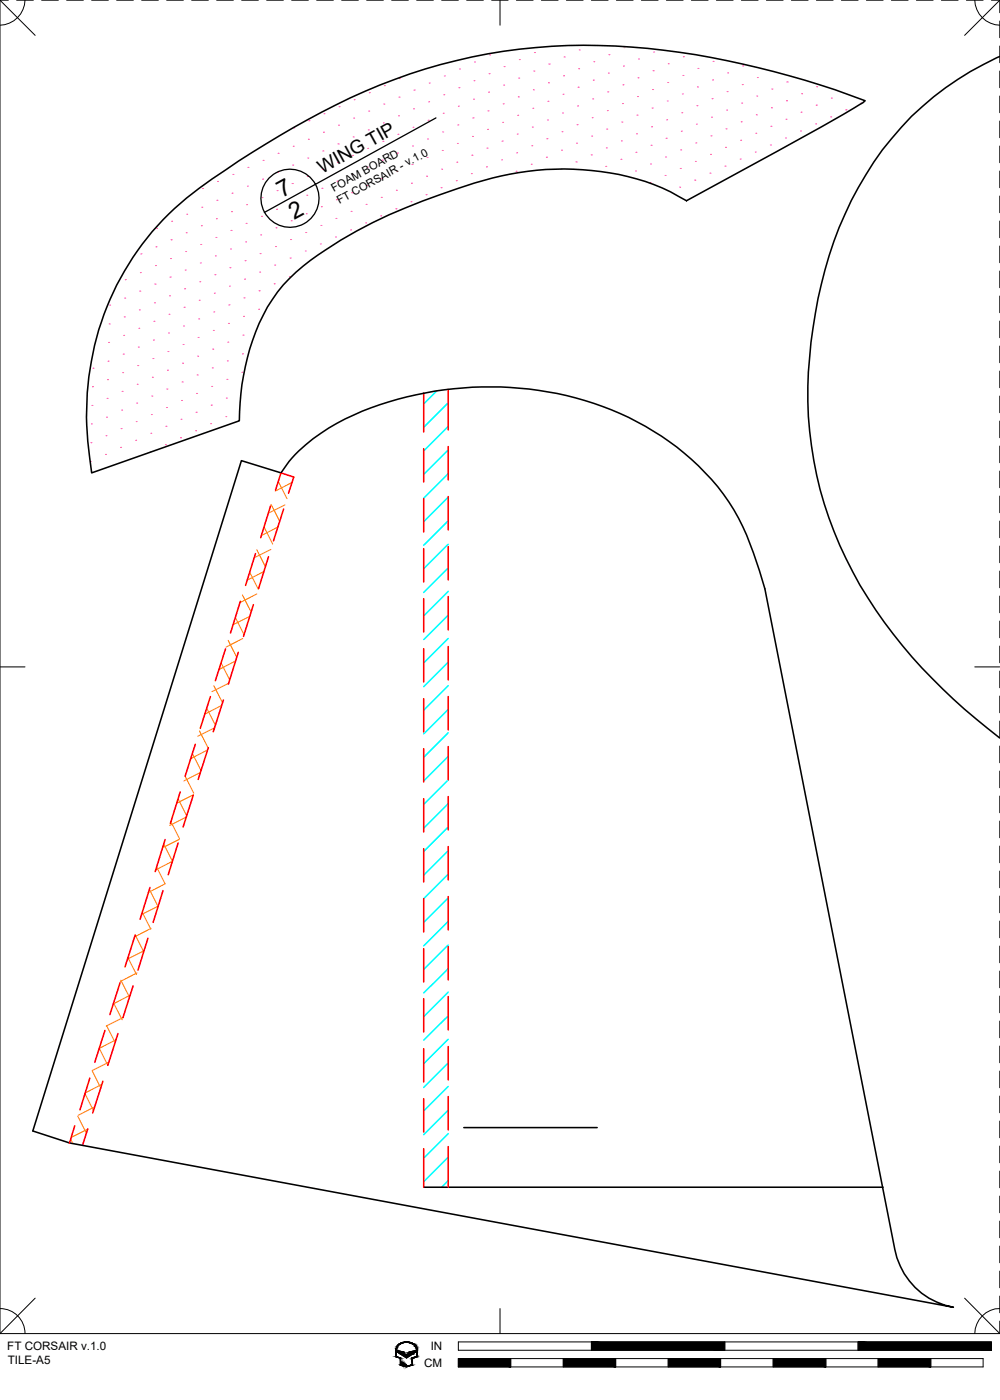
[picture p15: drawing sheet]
<svg xmlns="http://www.w3.org/2000/svg" width="190mm" height="267mm" viewBox="0 0 190 267" stroke-linecap="round" stroke-linejoin="round" font-family="sans-serif">
<defs><g id="words">
<g font-size="4.4">
<text x="53.8" y="37.7" transform="rotate(-29 53.8 37.7)">7</text>
<text x="56.1" y="41.9" transform="rotate(-29 56.1 41.9)">2</text>
</g>
<text font-size="3.5" x="61.4" y="33.1" transform="rotate(-29 61.4 33.1)">WING TIP</text>
<g font-size="2.2">
<text x="1.4" y="257.2">FT CORSAIR v.1.0</text>
<text x="82.1" y="257.2">IN</text>
<text x="1.5" y="259.9">TILE-A5</text>
<text x="80.8" y="260.4">CM</text>
</g>
<g font-size="2.1">
<text x="79.1" y="30.9" transform="rotate(-28 79.1 30.9)">1.0</text>
<text x="63.6" y="36.6" transform="rotate(-29 63.6 36.6)">FOAM BOARD</text>
<text x="64.7" y="38.9" transform="rotate(-29 64.7 38.9)">FT CORSAIR - v.</text>
</g>
</g></defs>
<!-- layer: 06 CAVITY -->
<g fill="none" stroke="#ff7f00" stroke-width=".2">
<path d="M51.6 96.1l1.7 3.2M53 91.8l1.7 3.2M54.3 96.2l-3.2 1.6M55.6 91.9l-3.2 1.7M44.8 117.7l1.7 3.2M46.2 113.4l1.6 3.2M47.6 109l1.6 3.3M47.6 117.4l-3.2 1.6M48.9 104.7l1.7 3.2M48.9 113.2l-3.2 1.6M50.3 108.9l-3.2 1.6M50.3 100.4l1.6 3.2"/>
<path d="M51.6 104.7l-3.2 1.6M52.9 100.4l-3.1 1.6M38 139.2l1.6 3.3M39.4 134.9l1.6 3.3M40.7 130.6l1.7 3.2M40.9 138.7l-3.2 1.5M42.1 126.3l1.7 3.2M42.2 134.4l-3.2 1.6M43.5 122l1.6 3.2M43.6 130.2l-3.2 1.6M44.9 125.9l-3.2 1.6M46.2 121.6l-3.1 1.7"/>
<path d="M32.5 156.5l1.7 3.2M33.9 152.2l1.7 3.2M34.2 159.9l-3.2 1.6M35.3 147.9l1.6 3.2M35.5 155.6l-3.2 1.7M36.7 143.6l1.6 3.2M36.9 151.4l-3.2 1.6M38.2 147.1l-3.2 1.7M39.5 142.9l-3.1 1.6M25.7 178.1l1.7 3.2M27.1 173.8l1.6 3.2M28.5 169.5l1.6 3.2"/>
<path d="M28.8 176.9l-3.2 1.6M29.8 165.1l1.7 3.3-3.2 1.6M30.1 172.6l-3.2 1.6M31.2 160.8l1.6 3.3M32.8 164.1l-3.2 1.6M18.9 199.7l1.6 3.2M20.3 195.4l1.6 3.2M21.6 191l1.7 3.3M22.1 198.1l-3.2 1.6M23 186.7l1.7 3.3M23.4 193.9l-3.2 1.6M24.4 182.4l1.6 3.2"/>
<path d="M24.8 189.6l-3.2 1.6M26.1 185.3l-3.2 1.7M27.4 181.1l-3.1 1.6M13.4 217l.5 .8M14.8 212.7l1.7 3.2M16.2 208.3l1.6 3.3M16.7 215.1l-3.2 1.6M17.6 204l1.6 3.3M18.1 210.8l-3.2 1.7M19.4 206.6l-3.2 1.6M20.7 202.4l-3.1 1.5"/>
</g>
<!-- layer: 02 SCORE -->
<g fill="none" stroke="#f00" stroke-width=".3">
<path d="M80.7 74.9v7.4M85.4 74.2v7.7M51.5 96.4l-1.8 6M52.5 93.4l1-3.3 2.5 .8-1 3.1M54 97l-1.9 6M80.7 85.5v6.3M80.7 95v6.3M85.4 85.1v6.3M85.4 94.6v6.3M45.8 114.5l-1.9 6.1M48.3 115.2l-1.9 6M48.7 105.5l-1.9 6"/>
<path d="M51.1 106.1l-1.8 6M80.7 104.5v6.4M80.7 114v6.4M85.4 104.1v6.4M85.4 113.6v6.4M40.1 132.7l-1.9 6.1M42.6 133.3l-2 6.1M43 123.6l-2 6.1M45.4 124.3l-1.9 6M80.7 123.6v6.3M80.7 133.1v6.3M85.4 123.2v6.3"/>
<path d="M85.4 132.7v6.4M31.5 159.9l-1.9 6.1M34.3 150.9l-1.9 6M36.8 151.5l-1.9 6.1M37.2 141.8l-1.9 6M39.7 142.4l-1.9 6.1M80.7 142.6v6.4M80.7 152.1v6.4M85.4 142.2v6.4M85.4 151.8v6.3M25.7 178.1l-1.9 6.1M28.2 178.7l-1.9 6.1"/>
<path d="M28.6 169.1l-1.9 6M31.1 169.7l-1.9 6M33.9 160.6l-1.9 6M80.7 161.7v6.3M80.7 171.2v6.3M85.4 161.3v6.3M85.4 170.8v6.4M20 196.3l-1.9 6.1M22.5 196.9l-2 6M22.9 187.2l-2 6.1M25.4 187.8l-2 6.1M80.7 180.7v6.4"/>
<path d="M80.7 190.2v6.4M80.7 199.8v6.3M85.4 180.3v6.4M85.4 189.9v6.3M85.4 199.4v6.3M14.2 214.5l-1 3.2M16.7 215.1l-1 3.1M17.1 205.4l-1.9 6M19.6 206l-1.9 6M80.7 209.3v6.4M80.7 218.8v7.4M85.4 208.9v6.4"/>
<path d="M85.4 218.4v7.8"/>
</g>
<!-- layer: 01 CUT -->
<path d="M190.5 10.8a57.5 57.5 0 0 0-28.3 27.4 86.2 86.2 0 0 0-8.2 41.1 75 75 0 0 0 17.9 43.7 113.1 113.1 0 0 0 18.6 17.6M31.1 41.9l2.1-2.2a126.8 126.8 0 0 1 20.1-13.9 117.8 117.8 0 0 1 36.6-14.9 113.7 113.7 0 0 1 42.6-.5 174.5 174.5 0 0 1 32.3 8.8l-1 .7a271.8 271.8 0 0 1-15.9 9l-17.1 9.3a45 45 0 0 0-25.1-6 58.7 58.7 0 0 0-18.6 3.8 99.1 99.1 0 0 0-26.6 12.6 31 31 0 0 0-13.4 19.6l-.4 1.6a49.8 49.8 0 0 0-1.1 10.4l-28.1 9.9a57.8 57.8 0 0 1 2.8-31.6 53.4 53.4 0 0 1 10.8-16.6zM46 87.8l7.5 2.3a25.8 25.8 0 0 1 9.1-8.5 61 61 0 0 1 29.2-7.9 58.8 58.8 0 0 1 37.1 11.5 41.1 41.1 0 0 1 14.6 20.1l2.2 6.9 24.8 125.8a13.8 13.8 0 0 0 11.1 11l-168.4-31.3-6.9-2.2zM88.4 214.8h25.4M80.7 226.2h87.5" fill="none" stroke="#000" stroke-width=".3"/>
<!-- layer: 04 BEVEL -->
<g fill="none" stroke="#0ff" stroke-width=".3">
<path d="M83.2 74.5l-2.5 2.4M85.4 76.7l-4.7 4.7M85.4 81.3l-4.7 4.6M85.4 85.7l-4.7 4.7M85.4 90.2l-4.7 4.7M85.4 94.7l-4.7 4.7M85.4 99.2l-4.7 4.7M85.4 103.7l-4.7 4.6M85.4 108.2l-4.7 4.7M85.4 112.7l-4.7 4.6M85.4 117.2l-4.7 4.6M85.4 121.6l-4.7 4.7"/>
<path d="M85.4 126.2l-4.7 4.6M85.4 130.6l-4.7 4.7M85.4 135.1l-4.7 4.7M85.4 139.6l-4.7 4.7M85.4 144.1l-4.7 4.7M85.4 148.6l-4.7 4.6M85.4 153.1l-4.7 4.7M85.4 157.6l-4.7 4.6M85.4 162.1l-4.7 4.6M85.4 166.5l-4.7 4.7M85.4 171l-4.7 4.7M85.4 175.5l-4.7 4.7"/>
<path d="M85.4 180l-4.7 4.7M85.4 184.5l-4.7 4.7M85.4 189l-4.7 4.7M85.4 193.5l-4.7 4.6M85.4 198l-4.7 4.7M85.4 202.5l-4.7 4.7M85.4 207l-4.7 4.6M85.4 211.5l-4.7 4.6M85.4 215.9l-4.7 4.7M85.4 220.5l-4.7 4.6M85.4 224.9l-1.3 1.3"/>
</g>
<!-- layer: 07 DE-PAPER -->
<g fill="none" stroke="#f0f" stroke-width=".2">
<path d="M67.5 19h.1M70.3 17.7h.1M73.1 19.8h.1M73.2 16.3h.1M76 18.5h.1M76.1 15h.1M78.9 17.2h.1M81.7 19.4h.1M81.8 15.8h.1M84.5 18h.1M84.6 14.5h.1M87.4 16.7h.1"/>
<path d="M87.5 13.1h.1M90.2 18.9h.1M90.3 15.4h.1M90.4 11.8h.1M93.1 17.6h.1M93.2 14h.1M93.3 10.5h.1M95.8 19.8h.1M95.9 16.2h.1M96 12.7h.1M98.7 18.4h.1M98.8 14.9h.1"/>
<path d="M98.9 11.4h.1M101.6 17.1h.1M101.7 13.5h.1M101.8 10h.1M104.4 19.3h.1M104.5 15.8h.1M104.6 12.2h.1M107.3 17.9h.1M107.4 14.4h.1M107.5 10.9h.1M110.1 16.6h.1M110.2 13.1h.1"/>
<path d="M110.3 9.5h.1M112.9 18.8h.1M113 15.3h.1M113.1 11.7h.1M115.8 17.5h.1M115.9 13.9h.1M116 10.4h.1M118.6 19.7h.1M118.7 16.2h.1M118.8 12.6h.1M118.9 9.1h.1M121.4 18.4h.1"/>
<path d="M121.5 14.8h.1M121.6 11.3h.1M124.3 17.1h.1M124.4 13.5h.1M124.5 9.9h.1M127.1 19.2h.1M127.2 15.7h.1M127.3 12.1h.1M130 17.9h.1M130.1 14.4h.1M130.2 10.8h.1M132.9 16.6h.1"/>
<path d="M133 13h.1M135.6 18.8h.1M135.7 15.2h.1M135.8 11.7h.1M138.5 17.5h.1M138.6 13.9h.1M141.3 19.6h.1M141.4 16.1h.1M141.5 12.5h.1M144.2 18.3h.1M144.3 14.8h.1M147 17h.1"/>
<path d="M149.8 19.2h.1M149.9 15.6h.1M152.7 17.9h.1M155.6 16.5h.1M158.4 18.7h.1M164 19.6h.1M38.4 39.5h.1M38.5 35.9h.1M41.3 38.1h.1M41.4 34.6h.1M44.2 36.8h.1M44.4 33.2h.1"/>
<path d="M47 39h.1M47.1 35.5h.1M47.2 31.9h.1M49.9 37.6h.1M50 34.1h.1M50.1 30.6h.1M52.7 39.9h.1M52.8 36.3h.1M52.9 32.8h.1M53 29.2h.1M55.6 38.5h.1M55.7 35h.1"/>
<path d="M55.8 31.4h.1M55.9 27.9h.1M56 24.3h.1M58.4 37.2h.1M58.5 33.6h.1M58.6 30.1h.1M58.7 26.5h.1M58.8 23h.1M61.2 39.4h.1M61.3 35.9h.1M61.4 32.3h.1M61.5 28.8h.1"/>
<path d="M61.6 25.2h.1M61.7 21.7h.1M64.1 38h.1M64.2 34.5h.1M64.3 30.9h.1M64.4 27.4h.1M64.5 23.9h.1M64.6 20.3h.1M67 36.7h.1M67.1 33.2h.1M67.2 29.6h.1M67.3 26.1h.1"/>
<path d="M67.4 22.5h.1M69.8 38.9h.1M69.9 35.4h.1M70 31.8h.1M70.1 28.3h.1M70.2 24.7h.1M70.2 21.2h.1M72.6 37.6h.1M72.7 34h.1M72.8 30.5h.1M72.9 26.9h.1M73 23.4h.1"/>
<path d="M75.4 39.8h.1M75.5 36.3h.1M75.6 32.7h.1M75.7 29.2h.1M75.8 25.6h.1M75.9 22.1h.1M78.3 38.4h.1M78.4 34.9h.1M78.5 31.3h.1M78.6 27.8h.1M78.7 24.3h.1M78.8 20.7h.1"/>
<path d="M81.2 37.1h.1M81.3 33.6h.1M81.4 30h.1M81.5 26.5h.1M81.6 22.9h.1M84 35.8h.1M84.1 32.2h.1M84.2 28.7h.1M84.3 25.1h.1M84.4 21.6h.1M86.9 34.4h.1M87 30.9h.1"/>
<path d="M87.1 27.3h.1M87.2 23.8h.1M87.3 20.2h.1M89.8 33.1h.1M89.9 29.6h.1M90 26h.1M90.1 22.5h.1M92.7 31.8h.1M92.8 28.2h.1M92.9 24.6h.1M93 21.1h.1M95.6 30.5h.1"/>
<path d="M95.7 26.9h.1M95.7 23.3h.1M98.3 32.6h.1M98.4 29.1h.1M98.5 25.5h.1M98.6 22h.1M101.2 31.3h.1M101.3 27.8h.1M101.4 24.2h.1M101.5 20.6h.1M104.1 30h.1M104.2 26.4h.1"/>
<path d="M104.3 22.9h.1M106.9 32.2h.1M107 28.6h.1M107.1 25.1h.1M107.2 21.5h.1M109.7 30.8h.1M109.8 27.3h.1M109.9 23.8h.1M110 20.2h.1M112.6 29.5h.1M112.7 25.9h.1M112.8 22.4h.1"/>
<path d="M115.4 31.7h.1M115.5 28.2h.1M115.6 24.6h.1M115.7 21.1h.1M118.3 30.4h.1M118.4 26.8h.1M118.5 23.3h.1M121.1 32.6h.1M121.2 29h.1M121.2 25.5h.1M121.3 21.9h.1M123.8 34.8h.1"/>
<path d="M123.9 31.2h.1M124 27.7h.1M124.1 24.2h.1M124.2 20.6h.1M126.7 33.4h.1M126.8 29.9h.1M126.9 26.3h.1M127 22.8h.1M129.5 35.7h.1M129.6 32.1h.1M129.7 28.6h.1M129.8 25h.1"/>
<path d="M129.9 21.5h.1M132.4 34.3h.1M132.5 30.7h.1M132.6 27.2h.1M132.7 23.7h.1M132.8 20.1h.1M135.2 33h.1M135.3 29.4h.1M135.4 25.9h.1M135.5 22.3h.1M138.1 31.6h.1M138.2 28.1h.1"/>
<path d="M138.3 24.5h.1M138.4 21h.1M141 30.3h.1M141.1 26.7h.1M141.2 23.2h.1M143.9 29h.1M144 25.4h.1M144.1 21.9h.1M146.7 27.6h.1M146.8 24.1h.1M146.9 20.5h.1M149.6 26.3h.1"/>
<path d="M149.7 22.7h.1M152.5 24.9h.1M152.6 21.4h.1M155.4 23.6h.1M155.5 20h.1M158.3 22.3h.1M161.1 20.9h.1M20.9 58.1h.1M23.8 56.8h.1M23.9 53.3h.1M26.5 59h.1M26.6 55.5h.1"/>
<path d="M26.7 51.9h.1M26.8 48.4h.1M29.4 57.7h.1M29.5 54.1h.1M29.6 50.6h.1M29.7 47h.1M29.8 43.5h.1M32.2 59.9h.1M32.3 56.3h.1M32.4 52.8h.1M32.5 49.3h.1M32.6 45.7h.1"/>
<path d="M32.7 42.2h.1M35.1 58.5h.1M35.2 55h.1M35.3 51.4h.1M35.4 47.9h.1M35.5 44.3h.1M35.6 40.8h.1M38 57.2h.1M38.1 53.7h.1M38.2 50.1h.1M38.3 46.6h.1M38.3 43h.1"/>
<path d="M40.7 59.4h.1M40.8 55.9h.1M40.9 52.3h.1M41 48.8h.1M41.1 45.2h.1M41.2 41.7h.1M43.6 58.1h.1M43.7 54.5h.1M43.8 51h.1M43.9 47.4h.1M44 43.9h.1M44.1 40.3h.1"/>
<path d="M46.5 56.7h.1M46.6 53.2h.1M46.7 49.7h.1M46.8 46.1h.1M46.9 42.6h.1M49.3 58.9h.1M49.4 55.4h.1M49.5 51.8h.1M49.6 48.3h.1M49.7 44.7h.1M49.8 41.2h.1M52.2 54.1h.1"/>
<path d="M52.3 50.5h.1M52.5 47h.1M52.6 43.4h.1M55.1 52.7h.1M55.3 49.2h.1M55.4 45.6h.1M55.5 42.1h.1M58.1 47.8h.1M58.2 44.3h.1M58.3 40.7h.1M61 46.5h.1M61.1 43h.1"/>
<path d="M63.9 45.1h.1M64 41.6h.1M66.8 43.8h.1M66.9 40.3h.1M69.7 42.5h.1M72.5 41.1h.1M17.5 77.2h.1M17.6 73.7h.1M17.7 70.1h.1M20.3 79.5h.1M20.4 75.9h.1M20.5 72.3h.1"/>
<path d="M20.6 68.8h.1M20.7 65.2h.1M20.8 61.7h.1M23.2 78.1h.1M23.3 74.6h.1M23.4 71h.1M23.5 67.5h.1M23.6 63.9h.1M23.7 60.4h.1M26 76.8h.1M26.1 73.2h.1M26.2 69.6h.1"/>
<path d="M26.3 66.1h.1M26.4 62.6h.1M28.8 79h.1M28.9 75.4h.1M29 71.9h.1M29.1 68.3h.1M29.2 64.8h.1M29.3 61.2h.1M31.7 77.6h.1M31.8 74.1h.1M31.9 70.5h.1M32 67h.1"/>
<path d="M32.1 63.4h.1M34.5 79.9h.1M34.6 76.3h.1M34.7 72.8h.1M34.8 69.2h.1M34.9 65.6h.1M35 62.1h.1M37.4 78.5h.1M37.5 75h.1M37.6 71.4h.1M37.7 67.9h.1M37.8 64.3h.1"/>
<path d="M37.9 60.8h.1M40.2 77.2h.1M40.3 73.6h.1M40.4 70.1h.1M40.5 66.5h.1M40.6 62.9h.1M43 79.4h.1M43.1 75.8h.1M43.2 72.3h.1M43.3 68.8h.1M43.4 65.2h.1M43.5 61.6h.1"/>
<path d="M46.1 70.9h.1M46.2 67.4h.1M46.3 63.8h.1M46.4 60.3h.1M17.2 87.9h.1M17.3 84.3h.1M17.4 80.8h.1M20.1 86.6h.1M20.2 83h.1M23 85.2h.1M23.1 81.7h.1M25.8 83.9h.1"/>
<path d="M25.9 80.3h.1M28.6 86.1h.1M28.7 82.5h.1M31.5 84.7h.1M31.6 81.2h.1M34.4 83.4h.1M37.3 82h.1M40.1 80.7h.1"/>
</g>
<!-- layer: 23 NOTES -->
<g fill="none" stroke="#000" stroke-width=".25">
<path d="M83 22.5l-32.6 18"/>
<circle cx="55.2" cy="37.8" r="5.5"/>
</g>
<!-- layer: 22 TILED -->
<g fill="#000" stroke="#000" stroke-width=".19">
<path d="M75.7 257.2l1.1 .4h-1.1zM76.4 258h2.1l-1.1 .7zM77 255.6h.8zM78 257.6l1.2-.4v.4zM77 260.3h.8l-.4 .1z"/>
<path d="M75.4 257.2l.1 1.2v-1.2zM75.4 257.2l.1 1.2h-.1z"/>
<path d="M75.4 258.4l.3 .1zM75.4 258.4l.3 .1z"/>
<path d="M75.5 256.9h.1zM75.5 256.9h.1z"/>
<path d="M75.5 256.9v.3l.1-.3zM75.5 256.9v.3h-.1z"/>
<path d="M75.6 256.6v.3l.1-.3zM75.6 256.6l-.1 .3z"/>
<path d="M75.6 256.6h.1zM75.6 256.6h.1z"/>
<path d="M75.4 258.5l1 .2zM75.4 258.5l1 .2z"/>
<path d="M75.7 256.4v.2l.1-.2zM75.7 256.4v.2h-.1z"/>
<path d="M75.8 256.3v.1l.1-.1zM75.8 256.3l-.1 .1z"/>
<path d="M75.9 256.2v.1l.1-.1zM75.8 256.3l.1-.1z"/>
<path d="M76 256.1v.1l.2-.1zM76 256.1l-.1 .1z"/>
<path d="M76.1 256l.1 .1 .1-.1zM76.1 256l.1 .1h-.2z"/>
<path d="M76.1 258.7l.3 .1zM76.1 258.7l.3 .1z"/>
<path d="M76.3 258.8l.1 1.2v-1.2zM76.3 258.8l.1 1.2h-.1z"/>
<path d="M76.3 255.9v.1l.2-.1zM76.1 256l.2-.1z"/>
<path d="M76.4 255.9h.2zM76.3 255.9h.2z"/>
<path d="M76.5 259.5l.1 .5v-.5zM76.5 259.5l.1 .5h-.1z"/>
<path d="M75.7 257.6h1.3zM75.7 257.6h1.3z"/>
<path d="M76.6 255.8v.1l.3-.1zM76.4 255.9l.2-.1z"/>
<path d="M76.8 259.6l.1 .5v-.5zM76.8 259.6l.1 .5h-.1z"/>
<path d="M75.8 257.6l1.2 .2v-.2zM75.8 257.6l1.2 .2h-.9z"/>
<path d="M76.1 257.8l1.1 .2-.2-.2zM76.1 257.8l1.1 .2h-.8z"/>
<path d="M76.6 255.7h.5zM76.6 255.7l.3 .1z"/>
<path d="M77 259.8l.1 .4v-.4zM77 259.8l.1 .4h-.1z"/>
<path d="M76.7 255.7h.5zM76.6 255.7h.5z"/>
<path d="M77.3 260l.1 .2zM77.3 260l.1 .2z"/>
<path d="M77 255.6l1.1 .1zM76.7 255.7l.3-.1 1.1 .1z"/>
<path d="M77.6 255.7h.6zM77.6 255.7h.6z"/>
<path d="M77.7 255.7l.6 .1zM77.7 255.7l.6 .1z"/>
<path d="M78 255.8l.5 .1zM78 255.8l.5 .1z"/>
<path d="M78.3 255.9h.2zM78.3 255.9h.2z"/>
<path d="M78.3 255.9l.5 .1zM78.3 255.9l.5 .1z"/>
<path d="M78.5 258.8l.1 1.2v-1.2zM78.5 258.8l.1 1.2h-.1z"/>
<path d="M78.6 256l.3 .1zM78.6 256l.3 .1z"/>
<path d="M78.5 258.7l.1 .1 .2-.1zM78.5 258.7l.1 .1z"/>
<path d="M77.8 257.8l.7 .2 .3-.2zM77.8 257.8l.7 .2h-.9z"/>
<path d="M78.7 256.1l.3 .1zM78.7 256.1l.3 .1z"/>
<path d="M78.9 256.2l.2 .1zM78.9 256.2l.2 .1z"/>
<path d="M77.8 257.6l1 .2 .3-.2zM77.8 257.6l1 .2h-1z"/>
<path d="M79 256.3l.2 .1zM79 256.3l.2 .1z"/>
<path d="M79.1 256.4l.2 .2zM79.1 256.4l.2 .2z"/>
<path d="M78 257.6h1.2zM77.8 257.6h1.3z"/>
<path d="M79.2 256.6h.1zM79.2 256.6h.1z"/>
<path d="M79.2 256.6l.2 .3zM79.2 256.6l.2 .3z"/>
<path d="M79.3 256.9h.1zM79.3 256.9h.1z"/>
<path d="M79.3 256.9l.2 .3zM79.3 256.9l.2 .3z"/>
<path d="M79.4 257.2l.1 1.2v-1.2zM79.4 257.2l.1 1.2h-.1z"/>
<path d="M79.4 258.4l.1 .1zM79.2 258.5h.3z"/>
<path d="M78.8 258.7l.7-.2h-.3zM78.5 258.7l.7-.2-.4 .2z"/>
<path d="M87.3 258.8l10 1.6v-1.6zM87.3 258.8l10 1.6h-10z"/>
<path d="M107.3 258.8l10 1.6v-1.6zM107.3 258.8l10 1.6h-10z"/>
<path d="M127.3 258.8l10 1.6v-1.6zM127.3 258.8l10 1.6h-10z"/>
<path d="M112.7 255.6l25.4 1.6v-1.6zM112.7 255.6l25.4 1.6h-25.4z"/>
<path d="M147.3 258.8l10 1.6v-1.6zM147.3 258.8l10 1.6h-10z"/>
<path d="M167.3 258.8l10 1.6v-1.6zM167.3 258.8l10 1.6h-10z"/>
<path d="M163.5 255.6l25.4 1.6v-1.6zM163.5 255.6l25.4 1.6h-25.4z"/>
<path d="M76.3 260h.1zM76.3 260h.1z"/>
<path d="M76.5 260h.1zM76.5 260h.1z"/>
<path d="M76.3 260h.2zM76.3 260h.2z"/>
<path d="M76.3 260l.3 .1zM76.3 260l.3 .1zM76.3 260.1h.3zM76.3 260.1h.3z"/>
<path d="M76.3 260.1h.3zM76.3 260.1h.3z"/>
<path d="M76.3 260.1h.5zM76.3 260.1h.5z"/>
<path d="M76.8 260.1h.1zM76.8 260.1h.1z"/>
<path d="M76.4 260.1l.5 .1zM76.4 260.1l.5 .1z"/>
<path d="M76.5 260.2h.5zM76.5 260.2h.5z"/>
<path d="M77 260.2h.1zM77 260.2h.1z"/>
<path d="M76.7 260.2h.4zM76.7 260.2h.4z"/>
<path d="M76.8 260.2l.5 .1zM76.8 260.2l.5 .1z"/>
<path d="M77.3 260.2l.1 .1zM77.3 260.2l.1 .1z"/>
<path d="M76.9 260.3h.5zM76.9 260.3h.5z"/>
<path d="M77.5 260.3h.4zM77.4 260.3h.4z"/>
<path d="M78.5 260l.1 .1zM78.2 260.1h.4z"/>
<path d="M77.9 260.3l.7-.2h-.4zM77.5 260.3l.7-.2-.3 .2z"/>
</g>
<g fill="none" stroke="#000" stroke-width=".19">
<path d="M0 0h1.6M0 0v254M0 0l6.7 6.7M3.2 0h3.2M4.8 0a4.9 4.9 0 0 1-4.8 4.8M7.9 0h3.2M12.7 0h3.2M17.5 0h3.1M22.2 0h3.2M27 0h3.2M31.8 0h3.1M36.5 0h3.2"/>
<path d="M41.3 0h3.2M46 0h3.2M50.8 0h3.2M55.6 0h3.1M60.3 0h3.2M65.1 0h3.2M69.9 0h3.1M74.6 0h3.2M79.4 0h3.2M84.1 0h3.2M88.9 0h3.2M93.7 0h3.1"/>
<path d="M95.3 0v4.8M98.4 0h3.2M103.1 0h3.2M107.9 0h3.2M112.7 0h3.1M117.4 0h3.2M122.2 0h3.2M127 0h3.1M131.7 0h3.2M136.5 0h3.2M141.2 0h3.2M146 0h3.2"/>
<path d="M150.8 0h3.1M155.5 0h3.2M160.3 0h3.2M165.1 0h3.1M169.8 0h3.2M174.6 0h3.2M179.3 0h3.2M184.1 0h3.2M185.7 0a4.9 4.9 0 0 0 4.8 4.8M188.9 0h1.6M190.5 0v2.4M190.5 4v3.2"/>
<path d="M190.5 8.8v3.1M190.5 13.5v3.2M190.5 18.3v3.2M190.5 0l-6.7 6.7M190.5 23.1v3.1M190.5 27.8v3.2M190.5 32.6v3.2M190.5 37.3v3.2M190.5 42.1v3.2M190.5 46.9v3.1M190.5 51.6v3.2M190.5 56.4v3.2"/>
<path d="M190.5 61.2v3.1M190.5 65.9v3.2M190.5 70.7v3.2M190.5 75.4v3.2M190.5 80.2v3.2M190.5 85v3.1M190.5 89.7v3.2M190.5 94.5v3.2M190.5 99.3v3.1M190.5 104v3.2M190.5 108.8v3.2M190.5 113.6v3.1"/>
<path d="M190.5 118.3v3.2M0 127h4.8M185.7 127h4.8M190.5 123.1v3.2M190.5 127.8v3.2M190.5 132.6v3.2M190.5 137.4v3.1M190.5 142.1v3.2M190.5 146.9v3.2M190.5 151.7v3.1M190.5 156.4v3.2M190.5 161.2v3.2"/>
<path d="M190.5 165.9v3.2M190.5 170.7v3.2M190.5 175.5v3.1M190.5 180.2v3.2M190.5 185v3.2M190.5 189.8v3.1M190.5 194.5v3.2M190.5 199.3v3.2M190.5 204v3.2M190.5 208.8v3.2M190.5 213.6v3.1M190.5 218.3v3.2"/>
<path d="M190.5 223.1v3.2M190.5 227.9v3.1M190.5 232.6v3.2M190.5 237.4v3.2M0 254h190.5M0 249.3a4.7 4.7 0 0 1 4.8 4.7M6.7 247.3l-6.7 6.7M75.5 257.2v1.2l.9 .3v1.3h.1v-.5h.1v.6h.2v-.5h.1v.6h.1v-.4h.1v.4l.2 .1v-.3l.1 .3 1.1-.3v-1.3l.9-.3v-1.2M75.6 257.1a2 2 0 0 1 3.2-1l.5 .7 .1 .3M75.7 257.2l1.3 .4 .2 .4h.4l.2-.4 1.4-.4v.4l-1.8 1.1-1.7-1.1zM75.8 256.3a2.26 2.26 0 0 1 3.6 .6l.1 1.6-.9 .3v1.3l-1.2 .3-1.1-.3v-1.3l-.9-.3a2.64 2.64 0 0 1 .4-2.2zM87.3 255.6h101.6v1.6h-101.6z"/>
<path d="M87.3 258.8h100v1.6h-100zM95.3 249.3v4.7M97.3 258.8v1.6M107.3 258.8v1.6M112.7 255.6v1.6M117.3 258.8v1.6M127.3 258.8v1.6M137.3 258.8v1.6M138.1 255.6v1.6M147.3 258.8v1.6M157.3 258.8v1.6M163.5 255.6v1.6"/>
<path d="M167.3 258.8v1.6M177.3 258.8v1.6M183.8 247.3l6.7 6.7M190.5 249.3a4.8 4.8 0 0 0-4.8 4.7M190.5 242.1v3.2M190.5 246.9v3.2M190.5 251.7v2.3"/>
</g>
<use href="#words"/>
</svg>
